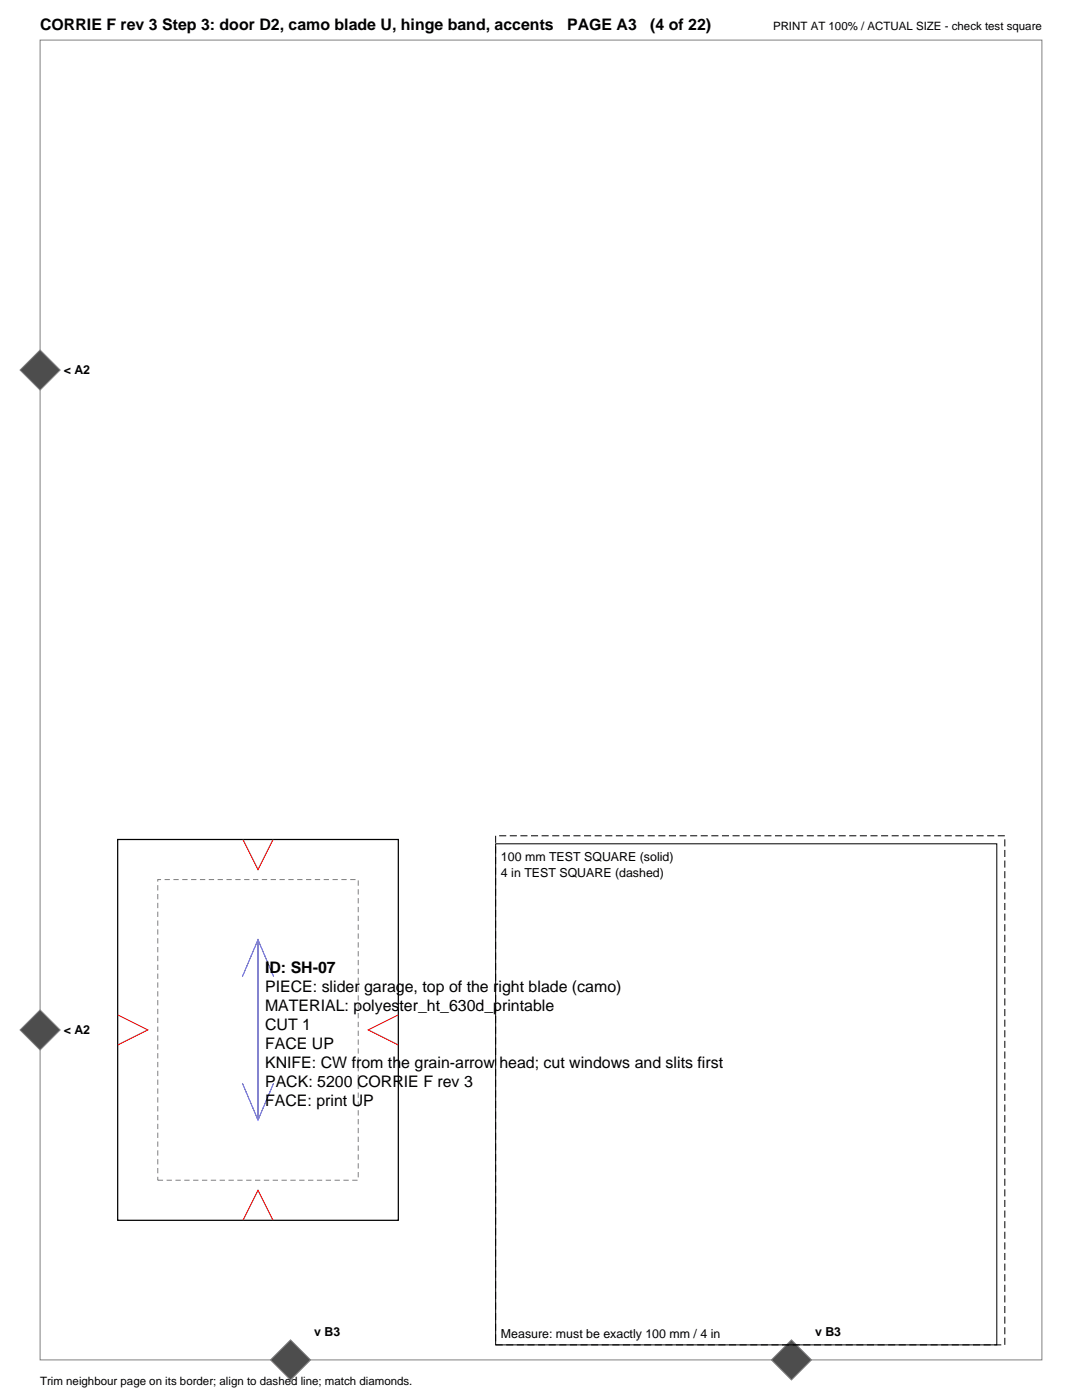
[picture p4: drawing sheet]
<svg xmlns="http://www.w3.org/2000/svg" width="216mm" height="279mm" viewBox="0 0 216 279" stroke-linecap="round" stroke-linejoin="round" font-family="sans-serif">
<defs><g id="words">
<g font-size="3.2">
<text x="8" y="6">CORRIE F rev 3 Step 3: door D2, camo blade U, hinge band, accents</text>
<text x="113.2" y="6">PAGE A3</text>
<text x="129.7" y="6">(4 of 22)</text>
<text x="52.9" y="194.1">ID: SH-07</text>
<text x="52.9" y="197.9">PIECE: slider garage, top of the right blade (camo)</text>
<text x="52.9" y="201.7">MATERIAL: polyester_ht_630d_printable</text>
<text x="52.9" y="205.5">CUT 1</text>
<text x="52.9" y="209.3">FACE UP</text>
<text x="52.9" y="213.2">KNIFE: CW from the grain-arrow head; cut windows and slits first</text>
<text x="52.9" y="217">PACK: 5200 CORRIE F rev 3</text>
<text x="52.9" y="220.8">FACE: print UP</text>
</g>
<g font-size="2.5">
<text x="12.7" y="74.7">&lt; A2</text>
<text x="100" y="171.9">100 mm TEST SQUARE (solid)</text>
<text x="100" y="175.1">4 in TEST SQUARE (dashed)</text>
<text x="12.7" y="206.4">&lt; A2</text>
<text x="62.7" y="266.7">v B3</text>
<text x="100" y="267">Measure: must be exactly 100 mm / 4 in</text>
<text x="162.6" y="266.7">v B3</text>
</g>
<g font-size="2.3">
<text x="154.2" y="6">PRINT AT 100% / ACTUAL SIZE - check test square</text>
<text x="8" y="276.4">Trim neighbour page on its border; align to dashed line; match diamonds.</text>
</g>
</g></defs>
<path d="M23.5 167.5h56v76h-56z" fill="none" stroke="#000" stroke-width=".25"/>
<path d="M31.5 175.5h40v60h-40z" fill="none" stroke="#808080" stroke-width=".2" stroke-dasharray="1.1 .7" stroke-linecap="butt"/>
<path d="M48.5 167.5l3 6 3-6M23.5 202.5l6 3-6 3M79.5 202.5l-6 3 6 3M48.5 243.5l3-6 3 6" fill="none" stroke="#f00" stroke-width=".21"/>
<path d="M48.4 194.9l3.1-7.4 3.1 7.4M51.5 187.5v36M48.4 216.2l3.1 7.3 3.1-7.3" fill="none" stroke="#00f" stroke-width=".2"/>
<path d="M8 8h199.9v263.4h-199.9z" fill="none" stroke="#808080" stroke-width=".2"/>
<g fill="#4d4d4d" stroke="#808080" stroke-width=".2">
<path d="M8 201.5l4 4-4 4-4-4z" fill-rule="evenodd"/>
<path d="M54 271.4l4-4 4 4-4 4z" fill-rule="evenodd"/>
<path d="M8 69.8l4 4.1-4 4-4-4z" fill-rule="evenodd"/>
<path d="M153.9 271.4l4-4 4 4-4 4z" fill-rule="evenodd"/>
</g>
<path d="M98.9 168.4h100v100h-100z" fill="none" stroke="#000" stroke-width=".2"/>
<path d="M98.9 166.8h101.6v101.6h-101.6z" fill="none" stroke="#000" stroke-width=".2" stroke-dasharray="1.4 .7" stroke-linecap="butt"/>
<use href="#words"/>
</svg>
